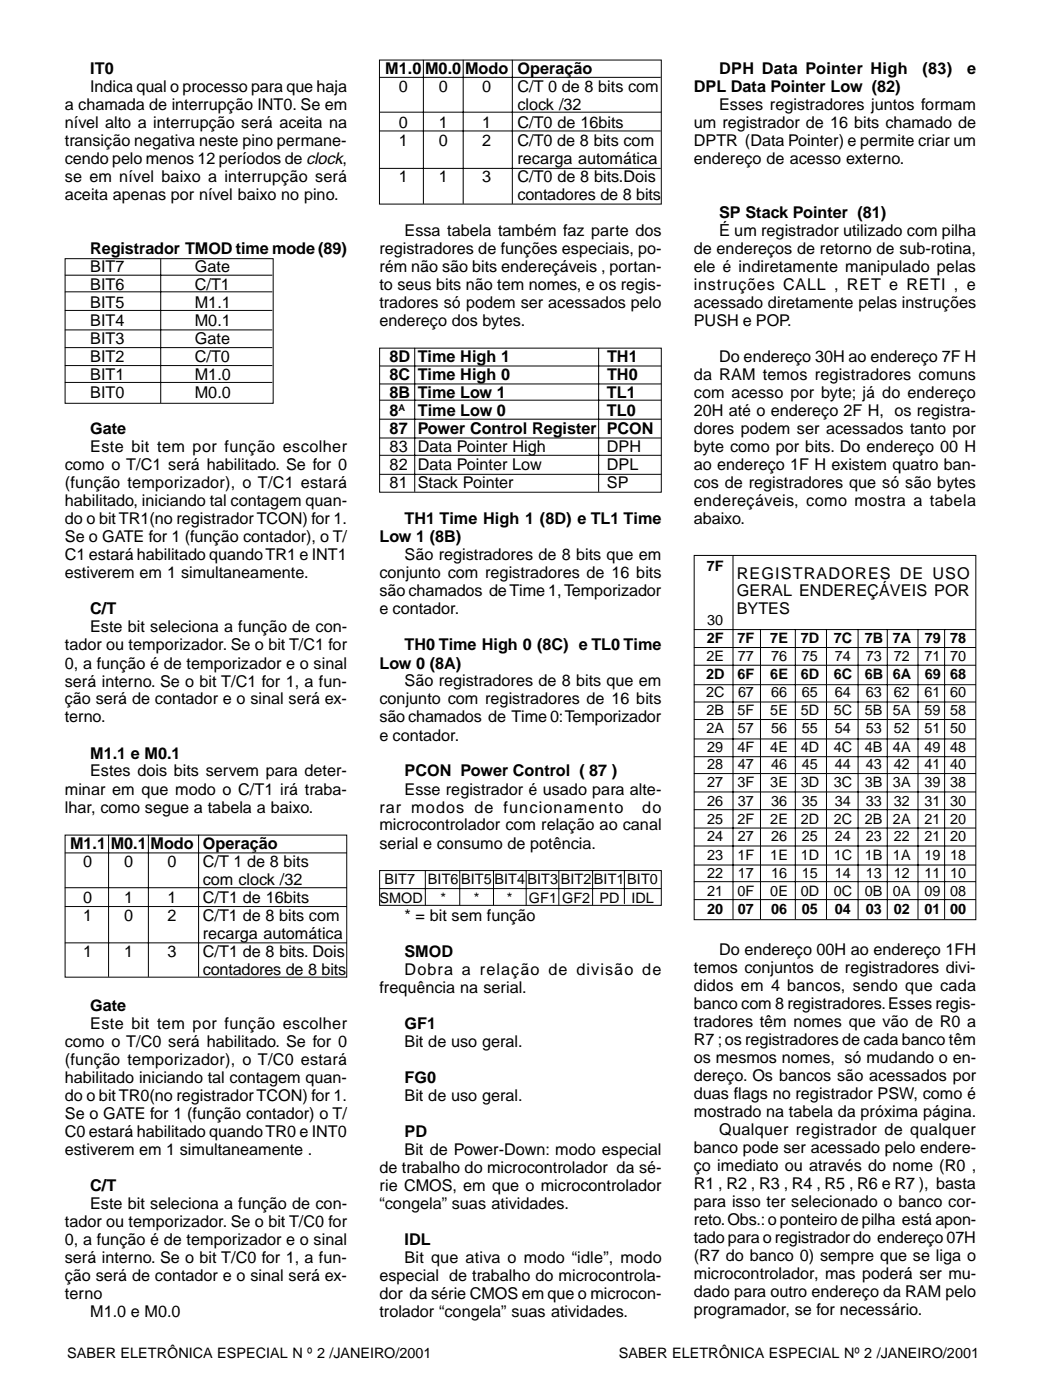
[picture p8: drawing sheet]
<svg xmlns="http://www.w3.org/2000/svg" width="206mm" height="274mm" viewBox="0 0 206 274" stroke-linecap="round" stroke-linejoin="round" font-family="sans-serif">
<defs><g id="words">
<g font-size="3.2">
<text x="17.6" y="14.5">IT0</text>
<text x="17.6" y="18">Indica qual o processo para que haja</text>
<text x="75.4" y="14.5">M1.0 M0.0 Modo Operação</text>
<text x="135.8" y="18">DPL Data Pointer Low (82)</text>
<text x="140.7" y="14.5">DPH Data Pointer High</text>
<text x="180.5" y="14.5">(83)</text>
<text x="189.2" y="14.5">e</text>
<text x="12.7" y="21.5">a chamada de interrupção INT0. Se em</text>
<text x="78" y="18">0</text>
<text x="85.8" y="18">0</text>
<text x="94.4" y="18">0</text>
<text x="101.3" y="18">C/T 0 de 8 bits com</text>
<text x="101.3" y="21.5">clock /32</text>
<text x="140.7" y="21.5">Esses registradores juntos formam</text>
<text x="12.7" y="25.1">nível alto a interrupção será aceita na</text>
<text x="12.7" y="28.6">transição negativa neste pino permane-</text>
<text x="78" y="25.1">0</text>
<text x="78" y="28.6">1</text>
<text x="85.8" y="25.1">1</text>
<text x="85.8" y="28.6">0</text>
<text x="94.4" y="25.1">1</text>
<text x="94.4" y="28.6">2</text>
<text x="101.3" y="25.1">C/T0 de 16bits</text>
<text x="101.3" y="28.6">C/T0 de 8 bits com</text>
<text x="135.8" y="25.1">um registrador de 16 bits chamado de</text>
<text x="135.8" y="28.6">DPTR (Data Pointer) e permite criar um</text>
<text x="12.7" y="35.6">se em nível baixo a interrupção será</text>
<text x="12.7" y="32.1">cendo pelo menos 12 períodos de clock,</text>
<text x="78" y="35.7">1</text>
<text x="85.8" y="35.7">1</text>
<text x="94.4" y="35.7">3</text>
<text x="101.3" y="32.1">recarga automática</text>
<text x="101.3" y="35.7">C/T0 de 8 bits.Dois</text>
<text x="135.8" y="32.1">endereço de acesso externo.</text>
<text x="12.7" y="39.1">aceita apenas por nível baixo no pino.</text>
<text x="101.3" y="39.2">contadores de 8 bits</text>
<text x="79.2" y="46.3">Essa tabela também faz parte dos</text>
<text x="140.7" y="42.7">SP Stack Pointer (81)</text>
<text x="140.7" y="46.2">É um registrador utilizado com pilha</text>
<text x="17.6" y="49.7">Registrador TMOD time mode (89)</text>
<text x="17.6" y="53.2">BIT7</text>
<text x="38.1" y="53.2">Gate</text>
<text x="74.2" y="49.8">registradores de funções especiais, po-</text>
<text x="74.2" y="53.3">rém não são bits endereçáveis , portan-</text>
<text x="135.8" y="49.8">de endereços de retorno de sub-rotina,</text>
<text x="135.8" y="53.3">ele é indiretamente manipulado pelas</text>
<text x="17.6" y="56.8">BIT6</text>
<text x="38.1" y="56.8">C/T1</text>
<text x="74.2" y="56.8">to seus bits não tem nomes, e os regis-</text>
<text x="135.8" y="56.8">instruções CALL , RET e RETI , e</text>
<text x="17.6" y="60.3">BIT5</text>
<text x="17.6" y="63.8">BIT4</text>
<text x="38.1" y="60.3">M1.1</text>
<text x="38.1" y="63.8">M0.1</text>
<text x="74.2" y="60.4">tradores só podem ser acessados pelo</text>
<text x="74.2" y="63.9">endereço dos bytes.</text>
<text x="135.8" y="60.3">acessado diretamente pelas instruções</text>
<text x="135.8" y="63.9">PUSH e POP.</text>
<text x="17.6" y="67.4">BIT3</text>
<text x="17.6" y="70.9">BIT2</text>
<text x="38.1" y="67.4">Gate</text>
<text x="38.1" y="70.9">C/T0</text>
<text x="76.2" y="70.9">8D Time High 1</text>
<text x="118.8" y="70.9">TH1</text>
<text x="140.7" y="70.9">Do endereço 30H ao endereço 7F H</text>
<text x="17.6" y="74.4">BIT1</text>
<text x="17.6" y="78">BIT0</text>
<text x="38.1" y="74.4">M1.0</text>
<text x="38.1" y="78">M0.0</text>
<text x="76.2" y="74.5">8C Time High 0</text>
<text x="118.8" y="74.5">TH0</text>
<text x="135.8" y="74.4">da RAM temos registradores comuns</text>
<text x="135.8" y="78">com acesso por byte; já do endereço</text>
<text x="76.2" y="78">8B Time Low 1</text>
<text x="76.2" y="81.5">8</text>
<text x="81.7" y="81.5">Time Low 0</text>
<text x="118.8" y="78">TL1</text>
<text x="118.8" y="81.5">TL0</text>
<text x="135.8" y="81.5">20H até o endereço 2F H, os registra-</text>
<text x="17.6" y="85">Gate</text>
<text x="17.6" y="88.6">Este bit tem por função escolher</text>
<text x="76.2" y="85">87 Power Control Register PCON</text>
<text x="76.2" y="88.6">83 Data Pointer High</text>
<text x="118.7" y="88.6">DPH</text>
<text x="135.8" y="85">dores podem ser acessados tanto por</text>
<text x="135.8" y="88.6">byte como por bits. Do endereço 00 H</text>
<text x="12.7" y="92.1">como o T/C1 será habilitado. Se for 0</text>
<text x="12.7" y="95.6">(função temporizador), o T/C1 estará</text>
<text x="76.2" y="92.1">82 Data Pointer Low</text>
<text x="76.2" y="95.6">81 Stack Pointer</text>
<text x="118.7" y="95.6">SP</text>
<text x="118.7" y="92.1">DPL</text>
<text x="135.8" y="92.1">ao endereço 1F H existem quatro ban-</text>
<text x="135.8" y="95.6">cos de registradores que só são bytes</text>
<text x="12.7" y="99.1">habilitado, iniciando tal contagem quan-</text>
<text x="135.8" y="99.2">endereçáveis, como mostra a tabela</text>
<text x="12.7" y="102.7">do o bit TR1(no registrador TCON) for 1.</text>
<text x="12.7" y="106.2">Se o GATE for 1 (função contador), o T/</text>
<text x="74.2" y="106.2">Low 1 (8B)</text>
<text x="79.2" y="102.7">TH1 Time High 1 (8D) e TL1 Time</text>
<text x="135.8" y="102.7">abaixo.</text>
<text x="12.7" y="109.7">C1 estará habilitado quando TR1 e INT1</text>
<text x="12.7" y="113.2">estiverem em 1 simultaneamente.</text>
<text x="74.2" y="113.2">conjunto com registradores de 16 bits</text>
<text x="79.2" y="109.7">São registradores de 8 bits que em</text>
<text x="144.1" y="113.3">REGISTRADORES DE USO</text>
<text x="74.2" y="116.8">são chamados de Time 1, Temporizador</text>
<text x="144.1" y="116.8">GERAL ENDEREÇÁVEIS POR</text>
<text x="17.6" y="120.3">C/T</text>
<text x="17.6" y="123.8">Este bit seleciona a função de con-</text>
<text x="74.2" y="120.3">e contador.</text>
<text x="144.1" y="120.3">BYTES</text>
<text x="12.7" y="127.3">tador ou temporizador. Se o bit T/C1 for</text>
<text x="12.7" y="130.9">0, a função é de temporizador e o sinal</text>
<text x="74.2" y="130.9">Low 0 (8A)</text>
<text x="79.2" y="127.3">TH0 Time High 0 (8C) e TL0 Time</text>
<text x="12.7" y="134.4">será interno. Se o bit T/C1 for 1, a fun-</text>
<text x="12.7" y="137.9">ção será de contador e o sinal será ex-</text>
<text x="74.2" y="137.9">conjunto com registradores de 16 bits</text>
<text x="79.2" y="134.4">São registradores de 8 bits que em</text>
<text x="12.7" y="141.4">terno.</text>
<text x="74.2" y="141.4">são chamados de Time 0: Temporizador</text>
<text x="17.6" y="148.5">M1.1 e M0.1</text>
<text x="74.2" y="145">e contador.</text>
<text x="12.7" y="155.6">minar em que modo o C/T1 irá traba-</text>
<text x="17.6" y="152">Estes dois bits servem para deter-</text>
<text x="79.2" y="152">PCON Power Control ( 87 )</text>
<text x="79.2" y="155.6">Esse registrador é usado para alte-</text>
<text x="12.7" y="159.1">lhar, como segue a tabela a baixo.</text>
<text x="74.2" y="159.1">rar modos de funcionamento</text>
<text x="125.7" y="159.1">do</text>
<text x="13.7" y="166.2">M1.1 M0.1 Modo Operação</text>
<text x="74.2" y="162.6">microcontrolador com relação ao canal</text>
<text x="74.2" y="166.2">serial e consumo de potência.</text>
<text x="16.3" y="169.7">0</text>
<text x="24.3" y="169.7">0</text>
<text x="32.8" y="169.7">0</text>
<text x="39.7" y="169.7">C/T 1 de 8 bits</text>
<text x="39.7" y="173.2">com clock /32</text>
<text x="16.3" y="176.8">0</text>
<text x="24.3" y="176.8">1</text>
<text x="32.8" y="176.8">1</text>
<text x="39.7" y="176.8">C/T1 de 16bits</text>
<text x="16.3" y="180.3">1</text>
<text x="24.3" y="180.3">0</text>
<text x="32.8" y="180.3">2</text>
<text x="39.7" y="180.3">C/T1 de 8 bits com</text>
<text x="39.7" y="183.8">recarga automática</text>
<text x="79.2" y="180.2">* = bit sem função</text>
<text x="16.3" y="187.3">1</text>
<text x="24.3" y="187.3">1</text>
<text x="32.8" y="187.3">3</text>
<text x="39.7" y="187.3">C/T1 de 8 bits. Dois</text>
<text x="39.7" y="190.9">contadores de 8 bits</text>
<text x="79.2" y="187.3">SMOD</text>
<text x="79.2" y="190.8">Dobra a relação de divisão de</text>
<text x="135.8" y="190.5">temos conjuntos de registradores divi-</text>
<text x="140.7" y="186.9">Do endereço 00H ao endereço 1FH</text>
<text x="17.6" y="197.9">Gate</text>
<text x="74.2" y="194.3">frequência na serial.</text>
<text x="135.8" y="194">didos em 4 bancos, sendo que cada</text>
<text x="135.8" y="197.5">banco com 8 registradores. Esses regis-</text>
<text x="17.6" y="201.4">Este bit tem por função escolher</text>
<text x="79.2" y="201.4">GF1</text>
<text x="135.8" y="201.1">tradores têm nomes que vão de R0 a</text>
<text x="12.7" y="205">como o T/C0 será habilitado. Se for 0</text>
<text x="12.7" y="208.5">(função temporizador), o T/C0 estará</text>
<text x="79.2" y="204.9">Bit de uso geral.</text>
<text x="135.8" y="204.6">R7 ; os registradores de cada banco têm</text>
<text x="135.8" y="208.1">os mesmos nomes, só mudando o en-</text>
<text x="12.7" y="212">habilitado iniciando tal contagem quan-</text>
<text x="12.7" y="215.5">do o bit TR0(no registrador TCON) for 1.</text>
<text x="79.2" y="212">FG0</text>
<text x="79.2" y="215.5">Bit de uso geral.</text>
<text x="135.8" y="211.7">dereço. Os bancos são acessados por</text>
<text x="135.8" y="215.2">duas flags no registrador PSW, como é</text>
<text x="12.7" y="219.1">Se o GATE for 1 (função contador) o T/</text>
<text x="135.8" y="218.7">mostrado na tabela da próxima página.</text>
<text x="12.7" y="222.6">C0 estará habilitado quando TR0 e INT0</text>
<text x="12.7" y="226.1">estiverem em 1 simultaneamente .</text>
<text x="79.2" y="222.6">PD</text>
<text x="79.2" y="226.1">Bit de Power-Down: modo especial</text>
<text x="135.8" y="225.8">banco pode ser acessado pelo endere-</text>
<text x="140.7" y="222.2">Qualquer registrador de qualquer</text>
<text x="17.6" y="233.2">C/T</text>
<text x="74.2" y="229.7">de trabalho do microcontrolador da sé-</text>
<text x="74.2" y="233.2">rie CMOS, em que o microcontrolador</text>
<text x="135.8" y="229.3">ço imediato ou através do nome (R0 ,</text>
<text x="135.8" y="232.8">R1 , R2 , R3 , R4 , R5 , R6 e R7 ), basta</text>
<text x="17.6" y="236.7">Este bit seleciona a função de con-</text>
<text x="74.2" y="236.7">“congela” suas atividades.</text>
<text x="135.8" y="236.3">para isso ter selecionado o banco cor-</text>
<text x="135.8" y="239.9">reto. Obs.: o ponteiro de pilha está apon-</text>
<text x="12.7" y="240.3">tador ou temporizador. Se o bit T/C0 for</text>
<text x="12.7" y="243.8">0, a função é de temporizador e o sinal</text>
<text x="79.2" y="243.8">IDL</text>
<text x="135.8" y="243.4">tado para o registrador do endereço 07H</text>
<text x="12.7" y="247.3">será interno. Se o bit T/C0 for 1, a fun-</text>
<text x="12.7" y="250.9">ção será de contador e o sinal será ex-</text>
<text x="74.2" y="250.8">especial de trabalho do microcontrola-</text>
<text x="79.2" y="247.3">Bit que ativa o modo “idle”, modo</text>
<text x="135.8" y="246.9">(R7 do banco 0) sempre que se liga o</text>
<text x="135.8" y="250.4">microcontrolador, mas poderá ser mu-</text>
<text x="12.7" y="254.4">terno</text>
<text x="17.6" y="257.9">M1.0 e M0.0</text>
<text x="74.2" y="254.3">dor da série CMOS em que o microcon-</text>
<text x="74.2" y="257.9">trolador “congela” suas atividades.</text>
<text x="135.8" y="254">dado para outro endereço da RAM pelo</text>
<text x="135.8" y="257.5">programador, se for necessário.</text>
</g>
<g font-size="2.8">
<text x="138.3" y="111.8">7F</text>
<text x="138.3" y="126">2F</text>
<text x="138.4" y="122.4">30</text>
<text x="144.3" y="126">7F</text>
<text x="150.7" y="126">7E</text>
<text x="156.7" y="126">7D</text>
<text x="163.2" y="126">7C</text>
<text x="169.2" y="126">7B 7A</text>
<text x="180.9" y="126">79 78</text>
<text x="138.2" y="129.5">2E</text>
<text x="144.4" y="129.5">77</text>
<text x="150.9" y="129.5">76</text>
<text x="156.9" y="129.5">75</text>
<text x="163.4" y="129.5">74</text>
<text x="169.4" y="129.5">73</text>
<text x="174.9" y="129.5">72</text>
<text x="180.9" y="129.5">71 70</text>
<text x="138.2" y="133">2D</text>
<text x="138.2" y="136.6">2C</text>
<text x="144.3" y="133">6F</text>
<text x="144.4" y="136.6">67</text>
<text x="150.7" y="133">6E</text>
<text x="150.9" y="136.6">66</text>
<text x="156.7" y="133">6D</text>
<text x="156.9" y="136.6">65</text>
<text x="163.2" y="133">6C</text>
<text x="163.4" y="136.6">64</text>
<text x="169.2" y="133">6B 6A</text>
<text x="169.4" y="136.6">63</text>
<text x="174.9" y="136.6">62</text>
<text x="180.9" y="136.6">61 60</text>
<text x="180.9" y="133">69 68</text>
<text x="138.2" y="140.1">2B</text>
<text x="138.2" y="143.6">2A</text>
<text x="144.3" y="140.1">5F</text>
<text x="144.4" y="143.6">57</text>
<text x="150.7" y="140.1">5E</text>
<text x="150.9" y="143.6">56</text>
<text x="156.7" y="140.1">5D</text>
<text x="156.9" y="143.6">55</text>
<text x="163.1" y="140.1">5C</text>
<text x="163.4" y="143.6">54</text>
<text x="169.2" y="140.1">5B</text>
<text x="169.4" y="143.6">53</text>
<text x="174.7" y="140.1">5A</text>
<text x="174.9" y="143.6">52</text>
<text x="180.9" y="140.1">59 58</text>
<text x="180.9" y="143.6">51 50</text>
<text x="138.4" y="147.1">29</text>
<text x="144.3" y="147.1">4F</text>
<text x="150.7" y="147.1">4E</text>
<text x="156.7" y="147.1">4D</text>
<text x="163.1" y="147.1">4C</text>
<text x="169.2" y="147.1">4B</text>
<text x="174.7" y="147.1">4A</text>
<text x="180.9" y="147.1">49 48</text>
<text x="138.4" y="150.7">28</text>
<text x="138.4" y="154.2">27</text>
<text x="144.3" y="154.2">3F</text>
<text x="144.4" y="150.7">47</text>
<text x="150.7" y="154.2">3E</text>
<text x="150.9" y="150.7">46</text>
<text x="156.7" y="154.2">3D</text>
<text x="156.9" y="150.7">45</text>
<text x="163.1" y="154.2">3C</text>
<text x="163.4" y="150.7">44</text>
<text x="169.2" y="154.2">3B</text>
<text x="169.4" y="150.7">43</text>
<text x="174.7" y="154.2">3A</text>
<text x="174.9" y="150.7">42</text>
<text x="180.9" y="150.7">41 40</text>
<text x="180.9" y="154.2">39 38</text>
<text x="138.4" y="157.7">26</text>
<text x="138.4" y="161.2">25</text>
<text x="144.3" y="161.2">2F</text>
<text x="144.4" y="157.7">37</text>
<text x="150.7" y="161.2">2E</text>
<text x="150.9" y="157.7">36</text>
<text x="156.7" y="161.2">2D</text>
<text x="156.9" y="157.7">35</text>
<text x="163.1" y="161.2">2C</text>
<text x="163.4" y="157.7">34</text>
<text x="169.2" y="161.2">2B</text>
<text x="169.4" y="157.7">33</text>
<text x="174.7" y="161.2">2A</text>
<text x="174.9" y="157.7">32</text>
<text x="180.9" y="157.7">31 30</text>
<text x="180.9" y="161.2">21 20</text>
<text x="138.4" y="164.8">24</text>
<text x="144.4" y="164.8">27</text>
<text x="150.9" y="164.8">26</text>
<text x="156.9" y="164.8">25</text>
<text x="163.4" y="164.8">24</text>
<text x="169.4" y="164.8">23</text>
<text x="174.9" y="164.8">22</text>
<text x="180.9" y="164.8">21 20</text>
<text x="75.2" y="173.2">BIT7</text>
<text x="83.7" y="173.2">BIT6BIT5 BIT4BIT3 BIT2BIT1 BIT0</text>
<text x="138.4" y="168.3">23</text>
<text x="138.4" y="171.8">22</text>
<text x="144.3" y="168.3">1F</text>
<text x="144.4" y="171.8">17</text>
<text x="150.7" y="168.3">1E</text>
<text x="150.9" y="171.8">16</text>
<text x="156.7" y="168.3">1D</text>
<text x="156.9" y="171.8">15</text>
<text x="163.1" y="168.3">1C</text>
<text x="163.4" y="171.8">14</text>
<text x="169.2" y="168.3">1B</text>
<text x="169.4" y="171.8">13</text>
<text x="174.7" y="168.3">1A</text>
<text x="174.9" y="171.8">12</text>
<text x="180.9" y="168.3">19 18</text>
<text x="180.9" y="171.8">11 10</text>
<text x="74.2" y="176.7">SMOD</text>
<text x="86.2" y="176.7">*</text>
<text x="92.7" y="176.7">*</text>
<text x="99.2" y="176.7">*</text>
<text x="103.5" y="176.7">GF1 GF2 PD</text>
<text x="123.5" y="176.7">IDL</text>
<text x="138.4" y="175.3">21</text>
<text x="138.4" y="178.9">20</text>
<text x="144.3" y="175.3">0F</text>
<text x="144.4" y="178.9">07</text>
<text x="150.7" y="175.3">0E</text>
<text x="150.9" y="178.9">06</text>
<text x="156.7" y="175.3">0D</text>
<text x="156.9" y="178.9">05</text>
<text x="163.1" y="175.3">0C</text>
<text x="163.4" y="178.9">04</text>
<text x="169.2" y="175.3">0B</text>
<text x="169.4" y="178.9">03</text>
<text x="174.7" y="175.3">0A</text>
<text x="174.9" y="178.9">02</text>
<text x="180.9" y="175.3">09 08</text>
<text x="180.9" y="178.9">01 00</text>
<text x="13.2" y="265.9">SABER ELETRÔNICA ESPECIAL N º 2 /JANEIRO/2001</text>
<text x="121.1" y="265.9">SABER ELETRÔNICA ESPECIAL Nº 2 /JANEIRO/2001</text>
</g>
<text font-size="1.8" x="78" y="80.4">A</text>
</g></defs>
<g fill="none" stroke="#000" stroke-width=".2">
<path d="M74.2 15.1h55.1M74.2 11.8h55.2v28.2h-55.2zM82.8 11.7v28.2M90.6 11.7v28.2M100.2 11.7v28.2M74.2 25.6h55.1M74.2 33h55.1M74.3 22h55.1M12.7 53.9h40.6M12.7 57.1h40.6M12.7 50.6h40.7v28.4h-40.7zM31.4 50.6v28.3"/>
<path d="M12.7 60.8h40.6M12.7 64.6h40.6M12.7 68.1h40.6M12.7 71.6h40.6M12.7 74.9h40.6M74.2 71.7h55.2M74.2 75.2h55.2M74.2 78.3h55.2M74.3 68.2h55.1v28.2h-55.1zM81.1 68.1v28.2M117.1 68.1v28.2M74.2 82.1h55.2"/>
<path d="M74.2 85.8h55.2M74.2 89.1h55.2M74.2 92.9h55.2M135.8 108.8h55.1v71.3h-55.1zM143.4 108.7v71.3M135.8 137.4h55.2M135.8 134.1h55.2M135.8 130.2h55.2M135.8 126.8h55.2M135.8 123.3h55.2M148.8 123.2v56.8M155.6 123.2v56.8"/>
<path d="M161.7 123.2v56.8M167.9 123.2v56.8M173.6 123.2v56.8M179.6 123.2v56.8M184.8 123.2v56.8M135.8 158.5h55.2M135.8 155.1h55.2M135.8 151.5h55.2M135.8 148.2h55.2M135.8 144.7h55.2M135.8 140.9h55.2M12.7 167h55.2"/>
<path d="M12.7 173.8h55.2M12.7 177.5h55.2M12.7 163.5h55.1v27.8h-55.1zM21.2 163.4v27.9M29 163.4v27.9M38.9 163.4v27.9M74.2 174h55.2M74.3 170.5h55.1v6.8h-55.1zM83.2 170.4v6.8M89.9 170.4v6.8M96.6 170.4v6.8M102.9 170.4v6.8"/>
<path d="M109.3 170.4v6.8M115.9 170.4v6.8M122.2 170.4v6.6M135.8 176.1h55.2M135.8 172.6h55.2M135.8 169.4h55.2M135.8 165.6h55.2M135.8 162.1h55.2M12.7 184.6h55.2"/>
</g>
<use href="#words"/>
</svg>
